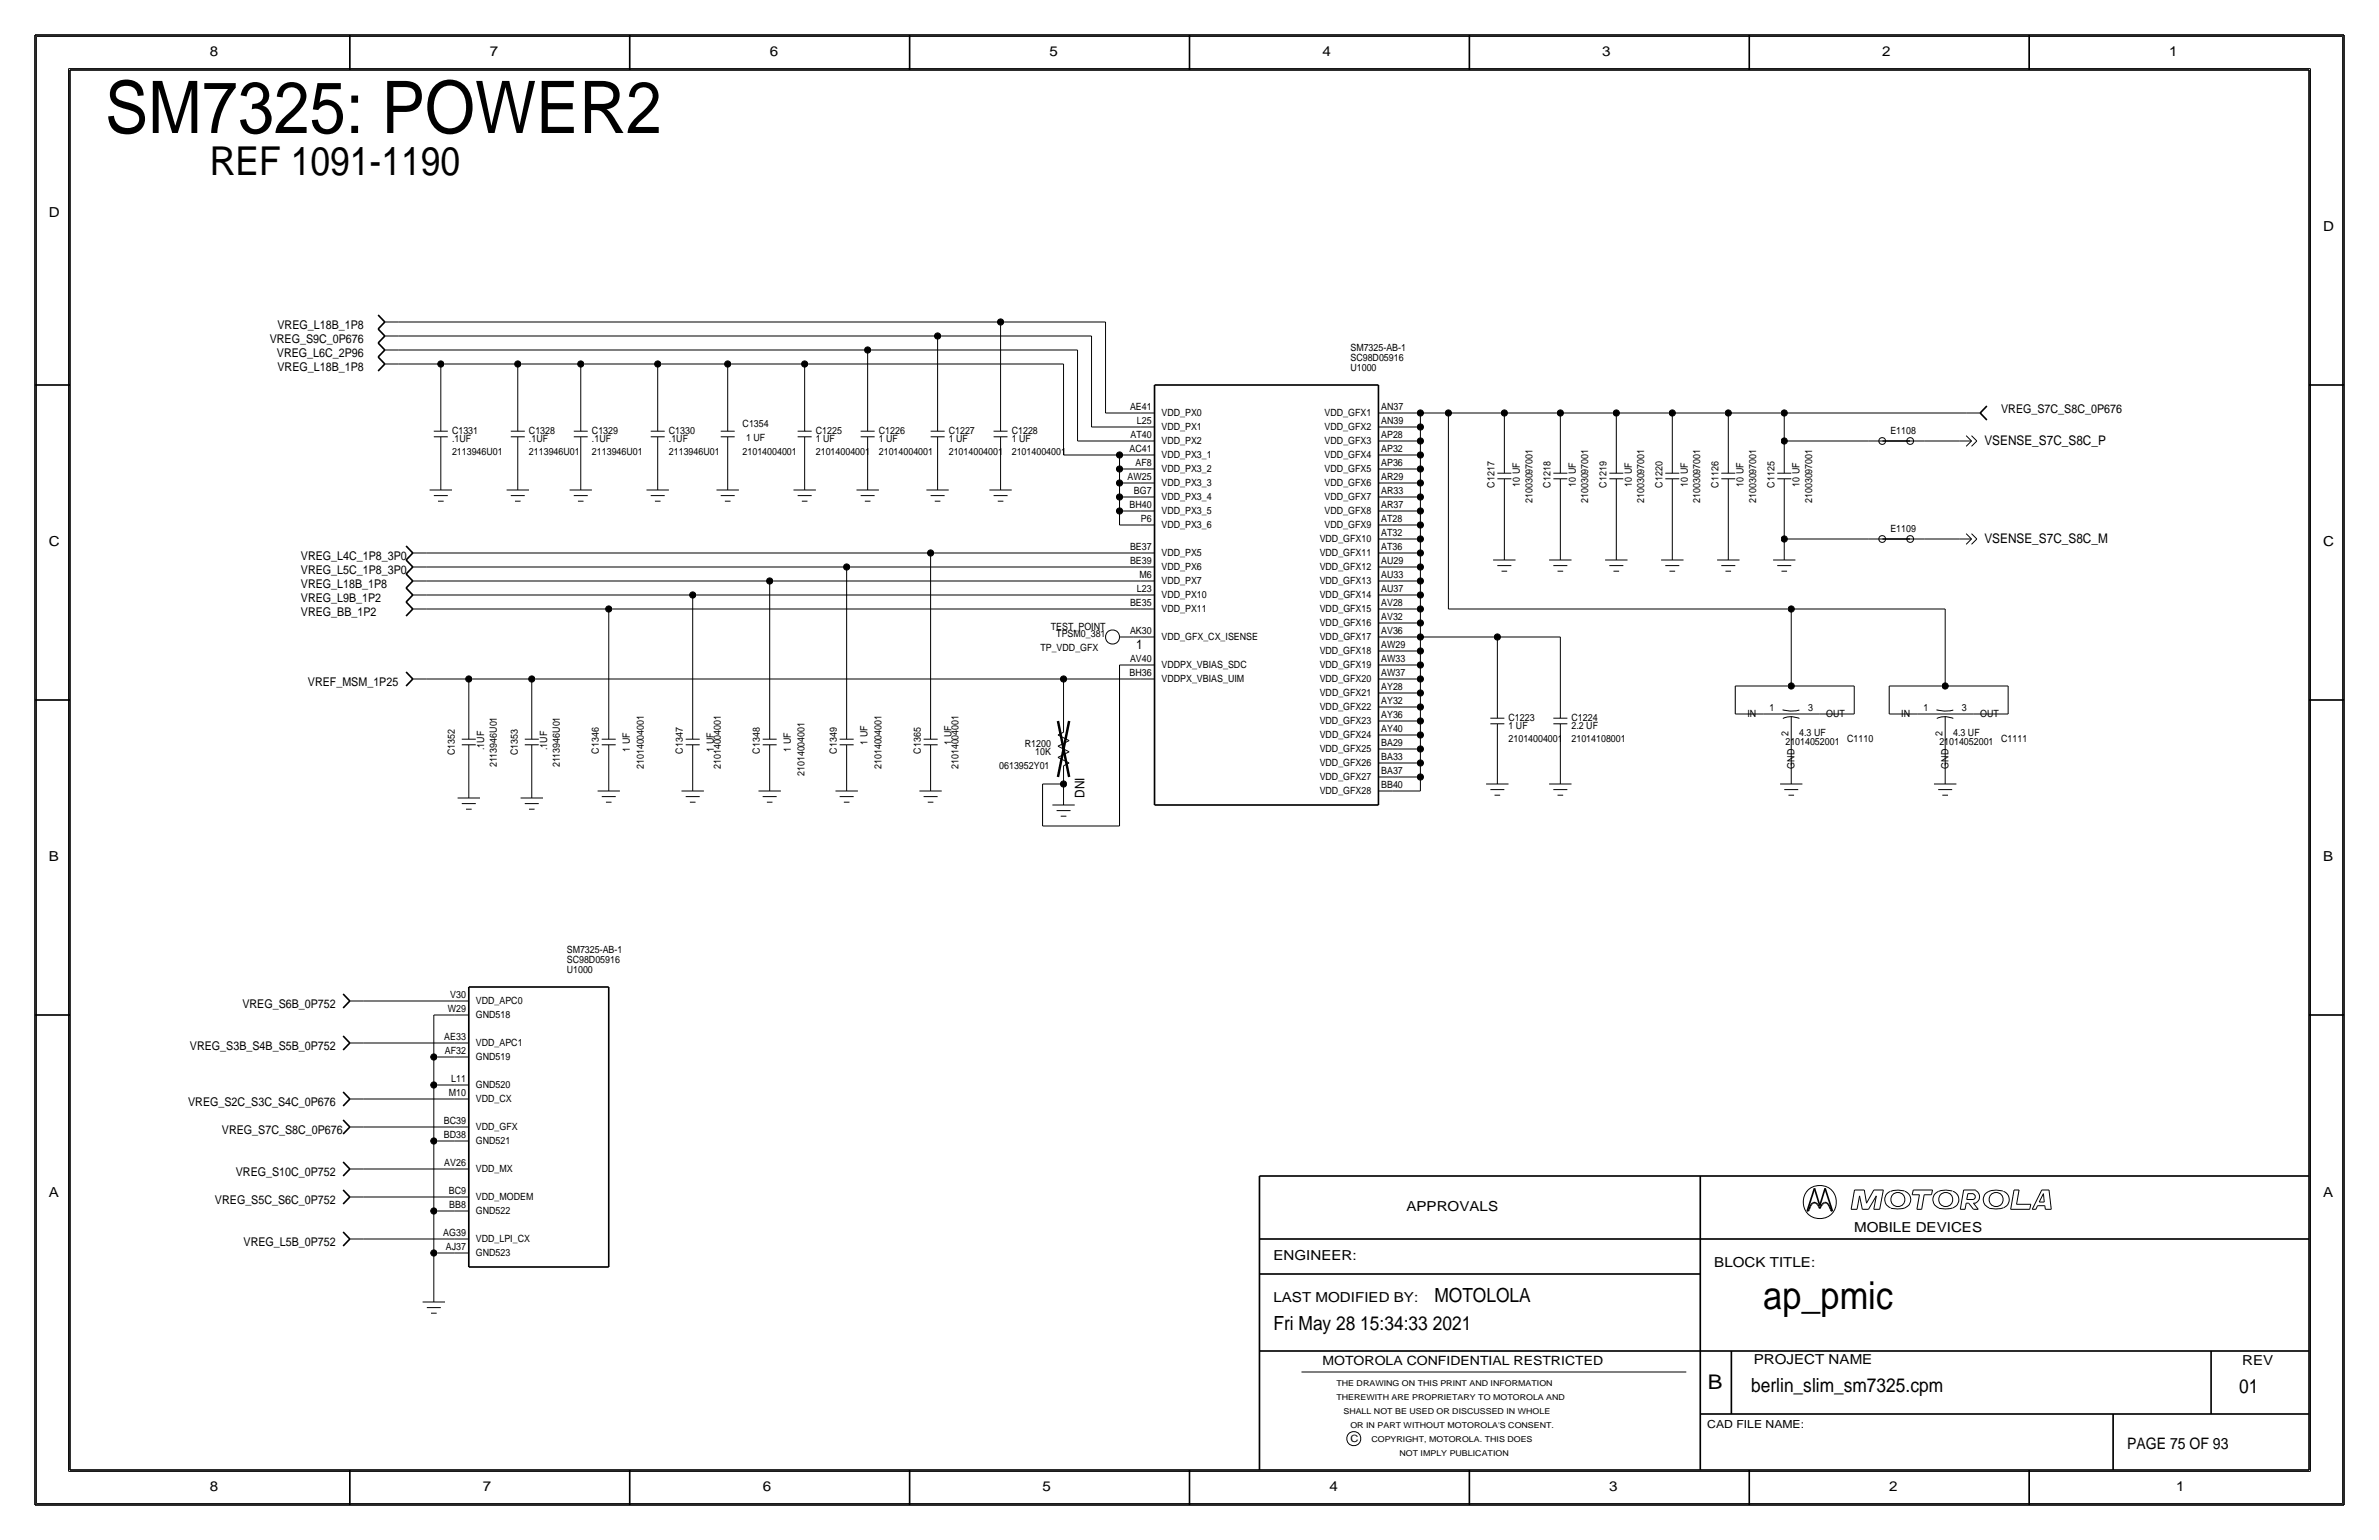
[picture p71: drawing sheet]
<svg xmlns="http://www.w3.org/2000/svg" width="432mm" height="279mm" viewBox="0 0 432 279" stroke-linecap="round" stroke-linejoin="round" font-family="sans-serif">
<defs><g id="words">
<text font-size="13.2" x="19" y="24.1">SM7325: POWER2</text>
<text font-size="7.2" x="38.1" y="31.8">REF 1091-1190</text>
<text font-size="7" x="320" y="237.5">ap_pmic</text>
<text font-size="3.7" x="310" y="252.1">B</text>
<g font-size="3.5">
<text x="260.3" y="236.2">MOTOLOLA</text>
<text x="231.1" y="241.3">Fri May 28 15:34:33 2021</text>
<text x="317.9" y="252.6">berlin_slim_sm7325.cpm</text>
<text x="406.4" y="252.7">01</text>
</g>
<text font-size="2.9" x="386.1" y="262.9">PAGE 75 OF 93</text>
<g font-size="2.5">
<text x="38.1" y="10.2">8</text>
<text x="88.9" y="10.2">7</text>
<text x="139.7" y="10.2">6</text>
<text x="190.5" y="10.2">5</text>
<text x="240" y="10.2">4</text>
<text x="290.8" y="10.2">3</text>
<text x="341.6" y="10.2">2</text>
<text x="393.7" y="10.2">1</text>
<text x="8.9" y="39.4">D</text>
<text x="421.6" y="41.9">D</text>
<text x="8.9" y="99.1">C</text>
<text x="421.6" y="99.1">C</text>
<text x="8.9" y="156.2">B</text>
<text x="421.6" y="156.2">B</text>
<text x="8.9" y="217.2">A</text>
<text x="255.3" y="219.7">APPROVALS</text>
<text x="421.6" y="217.2">A</text>
<text x="336.5" y="223.5">MOBILE DEVICES</text>
<text x="231.1" y="228.6">ENGINEER:</text>
<text x="311.1" y="229.9">BLOCK TITLE:</text>
<text x="231.1" y="236.2">LAST MODIFIED BY:</text>
<text x="318.3" y="247.5">PROJECT NAME</text>
<text x="407" y="247.6">REV</text>
<text x="38.1" y="270.5">8</text>
<text x="87.6" y="270.5">7</text>
<text x="138.4" y="270.5">6</text>
<text x="189.2" y="270.5">5</text>
<text x="241.3" y="270.5">4</text>
<text x="292.1" y="270.5">3</text>
<text x="342.9" y="270.5">2</text>
<text x="395" y="270.5">1</text>
</g>
<g font-size="2.4">
<text x="360.2" y="80.8">VSENSE_S7C_S8C_P</text>
<text x="360.2" y="98.6">VSENSE_S7C_S8C_M</text>
<text x="206.2" y="117.7">1</text>
<text x="196.8" y="144.8" transform="rotate(-90 196.8 144.8)">DNI</text>
</g>
<text font-size="2.3" x="240" y="247.6">MOTOROLA CONFIDENTIAL RESTRICTED</text>
<g font-size="2.2">
<text x="50.4" y="59.7">VREG_L18B_1P8</text>
<text x="49" y="62.2">VREG_S9C_0P676</text>
<text x="50.3" y="64.8">VREG_L6C_2P96</text>
<text x="50.4" y="67.3">VREG_L18B_1P8</text>
<text x="363.2" y="74.9">VREG_S7C_S8C_0P676</text>
<text x="54.6" y="101.6">VREG_L4C_1P8_3P0</text>
<text x="54.6" y="104.1">VREG_L5C_1P8_3P0</text>
<text x="54.6" y="106.7">VREG_L18B_1P8</text>
<text x="54.6" y="109.2">VREG_L9B_1P2</text>
<text x="54.6" y="111.8">VREG_BB_1P2</text>
<text x="55.9" y="124.5">VREF_MSM_1P25</text>
<text x="44" y="182.9">VREG_S6B_0P752</text>
<text x="34.5" y="190.5">VREG_S3B_S4B_S5B_0P752</text>
<text x="34.2" y="200.7">VREG_S2C_S3C_S4C_0P676</text>
<text x="40.3" y="205.7">VREG_S7C_S8C_0P676</text>
<text x="42.8" y="213.4">VREG_S10C_0P752</text>
<text x="39" y="218.4">VREG_S5C_S6C_0P752</text>
<text x="44.2" y="226.1">VREG_L5B_0P752</text>
</g>
<text font-size="2" x="309.9" y="259.1">CAD FILE NAME:</text>
<g font-size="1.8">
<text x="245.1" y="63.7">SM7325-AB-1</text>
<text x="245.1" y="65.5">SC98D05916</text>
<text x="245.1" y="67.3">U1000</text>
<text x="134.8" y="77.5">C1354</text>
<text x="205.1" y="74.4">AE41</text>
<text x="206.4" y="77">L25</text>
<text x="210.8" y="75.5">VDD_PX0</text>
<text x="240.4" y="75.5">VDD_GFX1</text>
<text x="250.7" y="74.4">AN37</text>
<text x="250.7" y="77">AN39</text>
<text x="82" y="78.7">C1331</text>
<text x="82" y="82.5">2113946U01</text>
<text x="82" y="80.3">.1UF</text>
<text x="96" y="78.7">C1328</text>
<text x="96" y="80.3">.1UF</text>
<text x="96" y="82.5">2113946U01</text>
<text x="107.4" y="82.5">2113946U01</text>
<text x="107.4" y="80.3">.1UF</text>
<text x="107.4" y="78.7">C1329</text>
<text x="121.4" y="82.5">2113946U01</text>
<text x="121.4" y="80.3">.1UF</text>
<text x="121.4" y="78.7">C1330</text>
<text x="134.8" y="82.5">21014004001</text>
<text x="135.4" y="80">1 UF</text>
<text x="148.1" y="78.7">C1225</text>
<text x="148.1" y="82.5">21014004001</text>
<text x="148.1" y="80.3">1 UF</text>
<text x="159.5" y="80.3">1 UF</text>
<text x="159.5" y="78.7">C1226</text>
<text x="159.5" y="82.5">21014004001</text>
<text x="172.2" y="80.3">1 UF</text>
<text x="172.2" y="82.6">21014004001</text>
<text x="172.2" y="78.7">C1227</text>
<text x="183.6" y="80.3">1 UF</text>
<text x="183.6" y="78.7">C1228</text>
<text x="183.6" y="82.5">21014004001</text>
<text x="205" y="82">AC41</text>
<text x="205.2" y="79.5">AT40</text>
<text x="210.8" y="78.1">VDD_PX1</text>
<text x="210.8" y="83.2">VDD_PX3_1</text>
<text x="210.8" y="80.6">VDD_PX2</text>
<text x="240.4" y="78.1">VDD_GFX2</text>
<text x="240.4" y="83.2">VDD_GFX4</text>
<text x="240.4" y="80.6">VDD_GFX3</text>
<text x="250.7" y="79.5">AP28</text>
<text x="250.7" y="82">AP32</text>
<text x="343.1" y="78.7">E1108</text>
<text x="204.7" y="87.1">AW25</text>
<text x="205.8" y="89.7">BG7</text>
<text x="206.1" y="84.6">AF8</text>
<text x="210.8" y="88.2">VDD_PX3_3</text>
<text x="210.8" y="85.7">VDD_PX3_2</text>
<text x="240.4" y="85.7">VDD_GFX5</text>
<text x="240.4" y="88.2">VDD_GFX6</text>
<text x="250.7" y="84.6">AP36</text>
<text x="250.7" y="87.1">AR29</text>
<text x="250.7" y="89.7">AR33</text>
<text x="271.3" y="88.5" transform="rotate(-90 271.3 88.5)">C1217</text>
<text x="275.8" y="88.3" transform="rotate(-90 275.8 88.3)">10 UF</text>
<text x="281.4" y="88.5" transform="rotate(-90 281.4 88.5)">C1218</text>
<text x="286" y="88.3" transform="rotate(-90 286 88.3)">10 UF</text>
<text x="291.6" y="88.5" transform="rotate(-90 291.6 88.5)">C1219</text>
<text x="296.2" y="88.3" transform="rotate(-90 296.2 88.3)">10 UF</text>
<text x="301.8" y="88.5" transform="rotate(-90 301.8 88.5)">C1220</text>
<text x="306.3" y="88.3" transform="rotate(-90 306.3 88.3)">10 UF</text>
<text x="311.9" y="88.5" transform="rotate(-90 311.9 88.5)">C1126</text>
<text x="316.5" y="88.3" transform="rotate(-90 316.5 88.3)">10 UF</text>
<text x="322.1" y="88.5" transform="rotate(-90 322.1 88.5)">C1125</text>
<text x="326.6" y="88.3" transform="rotate(-90 326.6 88.3)">10 UF</text>
<text x="205" y="92.2">BH40</text>
<text x="207.1" y="94.7">P6</text>
<text x="210.8" y="95.9">VDD_PX3_6</text>
<text x="210.8" y="93.3">VDD_PX3_5</text>
<text x="210.8" y="90.8">VDD_PX3_4</text>
<text x="240.4" y="95.9">VDD_GFX9</text>
<text x="240.4" y="93.3">VDD_GFX8</text>
<text x="240.4" y="90.8">VDD_GFX7</text>
<text x="250.7" y="94.7">AT28</text>
<text x="250.7" y="92.2">AR37</text>
<text x="278.1" y="91.3" transform="rotate(-90 278.1 91.3)">21003097001</text>
<text x="288.3" y="91.3" transform="rotate(-90 288.3 91.3)">21003097001</text>
<text x="298.4" y="91.3" transform="rotate(-90 298.4 91.3)">21003097001</text>
<text x="308.6" y="91.3" transform="rotate(-90 308.6 91.3)">21003097001</text>
<text x="318.8" y="91.3" transform="rotate(-90 318.8 91.3)">21003097001</text>
<text x="328.9" y="91.3" transform="rotate(-90 328.9 91.3)">21003097001</text>
<text x="205.1" y="99.8">BE37</text>
<text x="210.8" y="100.9">VDD_PX5</text>
<text x="239.5" y="98.4">VDD_GFX10</text>
<text x="239.5" y="100.9">VDD_GFX11</text>
<text x="250.7" y="97.3">AT32</text>
<text x="250.7" y="99.8">AT36</text>
<text x="343.1" y="96.5">E1109</text>
<text x="205.1" y="102.4">BE39</text>
<text x="206.4" y="107.4">L23</text>
<text x="206.8" y="104.9">M6</text>
<text x="210.8" y="103.5">VDD_PX6</text>
<text x="210.8" y="106">VDD_PX7</text>
<text x="239.5" y="106">VDD_GFX13</text>
<text x="239.5" y="103.5">VDD_GFX12</text>
<text x="250.7" y="102.4">AU29</text>
<text x="250.7" y="104.9">AU33</text>
<text x="250.7" y="107.4">AU37</text>
<text x="205.1" y="110">BE35</text>
<text x="210.8" y="111.1">VDD_PX11</text>
<text x="210.8" y="108.6">VDD_PX10</text>
<text x="239.5" y="108.6">VDD_GFX14</text>
<text x="239.5" y="111.1">VDD_GFX15</text>
<text x="239.5" y="113.7">VDD_GFX16</text>
<text x="250.7" y="110">AV28</text>
<text x="250.7" y="112.5">AV32</text>
<text x="188.8" y="118.1">TP_VDD_GFX</text>
<text x="190.7" y="114.3">TEST_POINT</text>
<text x="191.7" y="115.6">TPSM0_381</text>
<text x="205.1" y="115.1">AK30</text>
<text x="210.8" y="116.2">VDD_GFX_CX_ISENSE</text>
<text x="239.5" y="118.7">VDD_GFX18</text>
<text x="239.5" y="116.2">VDD_GFX17</text>
<text x="250.7" y="115.1">AV36</text>
<text x="250.7" y="117.6">AW29</text>
<text x="205" y="122.7">BH36</text>
<text x="205.1" y="120.1">AV40</text>
<text x="210.8" y="121.3">VDDPX_VBIAS_SDC</text>
<text x="210.8" y="123.8">VDDPX_VBIAS_UIM</text>
<text x="239.5" y="123.8">VDD_GFX20</text>
<text x="239.5" y="121.3">VDD_GFX19</text>
<text x="250.7" y="120.1">AW33</text>
<text x="250.7" y="122.7">AW37</text>
<text x="250.7" y="125.2">AY28</text>
<text x="239.5" y="131.4">VDD_GFX23</text>
<text x="239.5" y="128.9">VDD_GFX22</text>
<text x="239.5" y="126.3">VDD_GFX21</text>
<text x="250.7" y="127.8">AY32</text>
<text x="250.7" y="130.3">AY36</text>
<text x="273.8" y="130.8">C1223</text>
<text x="285.2" y="130.8">C1224</text>
<text x="317.2" y="130.2">IN</text>
<text x="321.2" y="129">1</text>
<text x="328.2" y="129">3</text>
<text x="331.5" y="130.1">OUT</text>
<text x="345.1" y="130.1">IN</text>
<text x="349.1" y="129">1</text>
<text x="356.1" y="129">3</text>
<text x="359.4" y="130.1">OUT</text>
<text x="82.5" y="137" transform="rotate(-90 82.5 137)">C1352</text>
<text x="87.9" y="136.1" transform="rotate(-90 87.9 136.1)">.1UF</text>
<text x="94" y="137" transform="rotate(-90 94 137)">C1353</text>
<text x="99.3" y="136.1" transform="rotate(-90 99.3 136.1)">.1UF</text>
<text x="108.7" y="136.7" transform="rotate(-90 108.7 136.7)">C1346</text>
<text x="114.3" y="136.4" transform="rotate(-90 114.3 136.4)">1 UF</text>
<text x="124" y="136.7" transform="rotate(-90 124 136.7)">C1347</text>
<text x="129.5" y="136.4" transform="rotate(-90 129.5 136.4)">1 UF</text>
<text x="137.9" y="136.7" transform="rotate(-90 137.9 136.7)">C1348</text>
<text x="143.5" y="136.4" transform="rotate(-90 143.5 136.4)">1 UF</text>
<text x="151.9" y="136.7" transform="rotate(-90 151.9 136.7)">C1349</text>
<text x="157.5" y="135.1" transform="rotate(-90 157.5 135.1)">1 UF</text>
<text x="167.1" y="136.7" transform="rotate(-90 167.1 136.7)">C1365</text>
<text x="172.7" y="135.1" transform="rotate(-90 172.7 135.1)">1 UF</text>
<text x="186" y="135.5">R1200</text>
<text x="187.9" y="137">10K</text>
<text x="239.5" y="136.5">VDD_GFX25</text>
<text x="239.5" y="134">VDD_GFX24</text>
<text x="250.7" y="132.8">AY40</text>
<text x="250.7" y="135.4">BA29</text>
<text x="250.7" y="137.9">BA33</text>
<text x="273.8" y="134.6">21014004001</text>
<text x="273.8" y="132.3">1 UF</text>
<text x="285.2" y="134.6">21014108001</text>
<text x="285.2" y="132.3">2.2 UF</text>
<text x="324.1" y="135.2">21014052001</text>
<text x="324.6" y="133.5" transform="rotate(-90 324.6 133.5)">2</text>
<text x="326.6" y="133.6">4.3 UF</text>
<text x="335.3" y="134.6">C1110</text>
<text x="352" y="135.2">21014052001</text>
<text x="352.6" y="133.5" transform="rotate(-90 352.6 133.5)">2</text>
<text x="354.5" y="133.6">4.3 UF</text>
<text x="363.2" y="134.6">C1111</text>
<text x="90.2" y="139.2" transform="rotate(-90 90.2 139.2)">2113946U01</text>
<text x="101.6" y="139.2" transform="rotate(-90 101.6 139.2)">2113946U01</text>
<text x="116.8" y="139.5" transform="rotate(-90 116.8 139.5)">21014004001</text>
<text x="130.8" y="139.5" transform="rotate(-90 130.8 139.5)">21014004001</text>
<text x="146.1" y="140.8" transform="rotate(-90 146.1 140.8)">21014004001</text>
<text x="160" y="139.5" transform="rotate(-90 160 139.5)">21014004001</text>
<text x="174" y="139.5" transform="rotate(-90 174 139.5)">21014004001</text>
<text x="181.4" y="139.5">0613952Y01</text>
<text x="239.5" y="141.6">VDD_GFX27</text>
<text x="239.5" y="139">VDD_GFX26</text>
<text x="250.7" y="140.5">BA37</text>
<text x="250.7" y="143">BB40</text>
<text x="325.7" y="139.5" transform="rotate(-90 325.7 139.5)">GND</text>
<text x="353.7" y="139.5" transform="rotate(-90 353.7 139.5)">GND</text>
<text x="239.5" y="144.1">VDD_GFX28</text>
<text x="102.9" y="172.9">SM7325-AB-1</text>
<text x="102.9" y="174.7">SC98D05916</text>
<text x="102.9" y="176.5">U1000</text>
<text x="81.3" y="183.6">W29</text>
<text x="81.7" y="181.1">V30</text>
<text x="86.4" y="182.2">VDD_APC0</text>
<text x="86.4" y="184.8">GND518</text>
<text x="80.6" y="188.7">AE33</text>
<text x="80.7" y="191.3">AF32</text>
<text x="86.4" y="189.8">VDD_APC1</text>
<text x="81.9" y="196.3">L11</text>
<text x="86.4" y="192.4">GND519</text>
<text x="86.4" y="197.5">GND520</text>
<text x="80.6" y="204">BC39</text>
<text x="81.5" y="198.9">M10</text>
<text x="86.4" y="200">VDD_CX</text>
<text x="80.6" y="206.5">BD38</text>
<text x="86.4" y="207.6">GND521</text>
<text x="86.4" y="205.1">VDD_GFX</text>
<text x="80.6" y="211.6">AV26</text>
<text x="86.4" y="212.7">VDD_MX</text>
<text x="81.5" y="216.7">BC9</text>
<text x="81.5" y="219.2">BB8</text>
<text x="86.4" y="217.8">VDD_MODEM</text>
<text x="86.4" y="220.3">GND522</text>
<text x="80.5" y="224.3">AG39</text>
<text x="80.9" y="226.8">AJ37</text>
<text x="86.4" y="225.4">VDD_LPI_CX</text>
<text x="86.4" y="227.9">GND523</text>
<text x="245.1" y="261.6">C</text>
</g>
<g font-size="1.5">
<text x="242.6" y="251.5">THE DRAWING ON THIS PRINT AND INFORMATION</text>
<text x="242.6" y="254">THEREWITH ARE PROPRIETARY TO MOTOROLA AND</text>
<text x="243.8" y="256.5">SHALL NOT BE USED OR DISCUSSED IN WHOLE</text>
<text x="245.1" y="259.1">OR IN PART WITHOUT MOTOROLA'S CONSENT.</text>
<text x="248.9" y="261.6">COPYRIGHT, MOTOROLA. THIS DOES</text>
<text x="254" y="264.2">NOT IMPLY PUBLICATION</text>
</g>
</g></defs>
<g fill="none" stroke="#000" stroke-width=".18">
<path d="M6.6 6.6h418.6zM6.6 6.6v266.2zM12.4 12.4v254.6zM12.4 12.4h407zM419.4 12.4v254.6zM425.2 6.6v266.2zM69.8 58.4h2.6zM72.4 58.4h109.2zM181.6 58.4v15.3zM181.6 58.4h19.1zM200.7 58.4v16.5zM69.8 66h2.6z"/>
<path d="M69.8 63.5h2.6zM69.8 61h2.6zM72.4 61h97.8zM72.4 66h7.6zM72.4 63.5h85.1zM78.7 78.2h2.6zM78.7 79.2h2.6zM80 66h14zM80 66v7.7zM80 79.2v4.6zM80 73.7v4.5zM92.7 79.2h2.5z"/>
<path d="M92.7 78.2h2.5zM94 66h11.4zM94 66v7.7zM94 79.2v4.6zM94 73.7v4.5zM104.1 78.2h2.6zM104.1 79.2h2.6zM105.4 66h14zM105.4 66v7.7zM105.4 79.2v4.6zM105.4 73.7v4.5zM118.1 79.2h2.5z"/>
<path d="M118.1 78.2h2.5zM119.4 66h12.7zM119.4 66v7.7zM119.4 79.2v4.6zM119.4 73.7v4.5zM130.8 79.2h2.5zM130.8 78.2h2.5zM132.1 66h13.9zM132.1 66v7.7zM132.1 79.2v4.6zM132.1 73.7v4.5zM144.8 79.2h2.5z"/>
<path d="M144.8 78.2h2.5zM146 66h47zM146 66v7.7zM146 79.2v4.6zM146 73.7v4.5zM156.2 79.2h2.5zM156.2 78.2h2.5zM157.5 63.5h38.1zM157.5 63.5v10.2zM157.5 79.2v4.6zM157.5 73.7v4.5zM168.9 79.2h2.5z"/>
<path d="M168.9 78.2h2.5zM170.2 61h27.9zM170.2 61v12.7zM170.2 79.2v4.6zM170.2 73.7v4.5zM180.3 79.2h2.6zM180.3 78.2h2.6zM181.6 79.2v4.6zM181.6 73.7v4.5zM193 66v16.6zM195.6 63.5v16.5zM198.1 61v16.5z"/>
<path d="M198.1 77.5h8.9zM200.7 74.9h6.3zM207 77.5h2.5zM207 74.9h2.5zM250.2 77.5h2.5zM250.2 74.9h2.5zM252.7 77.5h5.1zM252.7 74.9h5.1zM257.8 77.5v2.5zM257.8 74.9v2.6zM257.8 74.9h5.1zM262.9 74.9h10.1z"/>
<path d="M262.9 74.9v35.6zM273 74.9h10.2zM273 74.9v6.4zM283.2 74.9h10.2zM283.2 74.9v6.4zM293.4 74.9h10.1zM293.4 74.9v6.4zM303.5 74.9h10.2zM303.5 74.9v6.4zM313.7 74.9h10.1zM313.7 74.9v6.4zM323.8 74.9h33.1z"/>
<path d="M323.8 74.9v5.1zM356.9 74.9h2.5zM356.9 79l.9 1zM357.8 79l1 1zM78 88.9h4zM78.7 89.9h2.6zM79.5 90.9h1zM80 83.8v2.6zM80 86.4v2.5zM91.9 88.9h4.1zM92.7 89.9h2.5zM93.5 90.9h1z"/>
<path d="M94 83.8v2.6zM94 86.4v2.5zM103.4 88.9h4zM104.1 89.9h2.6zM104.9 90.9h1zM105.4 83.8v2.6zM105.4 86.4v2.5zM117.3 88.9h4.1zM118.1 89.9h2.5zM118.9 90.9h1zM119.4 83.8v2.6zM119.4 86.4v2.5z"/>
<path d="M130 88.9h4.1zM130.8 89.9h2.5zM131.6 90.9h1zM132.1 83.8v2.6zM132.1 86.4v2.5zM144 88.9h4.1zM144.8 89.9h2.5zM145.5 90.9h1.1zM146 83.8v2.6zM146 86.4v2.5zM155.4 88.9h4.1zM156.2 89.9h2.5z"/>
<path d="M157 90.9h1zM157.5 83.8v2.6zM157.5 86.4v2.5zM168.1 88.9h4.1zM168.9 89.9h2.5zM169.7 90.9h1zM170.2 83.8v2.6zM170.2 86.4v2.5zM179.6 88.9h4zM180.3 89.9h2.6zM181.1 90.9h1zM181.6 83.8v2.6z"/>
<path d="M181.6 86.4v2.5zM193 82.5h10.2zM195.6 80h11.4zM203.2 82.5h3.8zM203.2 85.1h3.8zM203.2 87.6h3.8zM203.2 90.2h3.8zM203.2 92.7h3.8zM203.2 95.2h3.8zM203.2 82.6v2.5zM203.2 85.1v2.5zM203.2 87.6v2.6z"/>
<path d="M203.2 90.2v2.5zM203.2 92.7v2.5zM207 95.2h2.5zM207 92.7h2.5zM207 90.2h2.5zM207 87.6h2.5zM207 85.1h2.5zM207 82.5h2.5zM207 80h2.5zM250.2 97.8h2.5zM250.2 95.2h2.5zM250.2 92.7h2.5z"/>
<path d="M250.2 90.2h2.5zM250.2 87.6h2.5zM250.2 85.1h2.5zM250.2 82.5h2.5zM250.2 80h2.5zM252.7 97.8h5.1zM252.7 95.2h5.1zM252.7 92.7h5.1zM252.7 90.2h5.1zM252.7 87.6h5.1zM252.7 85.1h5.1zM252.7 82.5h5.1z"/>
<path d="M252.7 80h5.1zM257.8 97.8v2.5zM257.8 95.3v2.5zM257.8 92.7v2.5zM257.8 90.2v2.5zM257.8 87.6v2.6zM257.8 85.1v2.5zM257.8 82.5v2.6zM257.8 80v2.5zM271.8 85.9h2.5zM271.8 86.9h2.5zM273 91.4v7.7z"/>
<path d="M273 99.1v2.5zM273 86.9v4.5zM273 81.3v4.6zM281.9 86.9h2.6zM281.9 85.9h2.6zM283.2 91.4v7.7zM283.2 86.9v4.5zM283.2 81.3v4.6zM283.2 99.1v2.5zM292.1 86.9h2.5zM292.1 85.9h2.5zM293.4 91.4v7.7z"/>
<path d="M293.4 99.1v2.5zM293.4 86.9v4.5zM293.4 81.3v4.6zM302.3 86.9h2.5zM302.3 85.9h2.5zM303.5 91.4v7.7zM303.5 99.1v2.5zM303.5 86.9v4.5zM303.5 81.3v4.6zM312.4 86.9h2.6zM312.4 85.9h2.6zM313.7 91.4v7.7z"/>
<path d="M313.7 99.1v2.5zM313.7 86.9v4.5zM313.7 81.3v4.6zM322.6 85.9h2.5zM322.6 86.9h2.5zM323.8 80v1.3zM323.8 91.4v6.4zM323.8 97.8v1.3zM323.8 99.1v2.5zM323.8 86.9v4.5zM323.8 81.3v4.6zM323.9 80h15.2z"/>
<path d="M323.9 97.8h15.2zM339.1 97.8h2.5zM339.1 80h2.5zM346.7 97.8h2.5zM346.7 80h2.5zM349.2 80h6.4zM349.2 97.8h6.4zM355.6 97.8h2.2zM355.6 80h2.2zM356.9 98.8l.9-1zM356.9 81l.9-1zM356.9 96.8l.9 1z"/>
<path d="M357.8 98.8l1-1zM357.8 81l1-1zM357.8 96.8l1 1zM74.9 105.4h2.6zM74.9 102.9h2.6zM74.9 100.3h2.6zM74.9 110.5h2.6zM74.9 107.9h2.6zM77.5 107.9h48.2zM77.5 100.3h91.4zM77.5 110.5h33zM77.5 102.9h76.2z"/>
<path d="M77.5 105.4h62.2zM110.5 110.5h96.5zM110.5 110.5v19zM125.7 107.9h81.3zM125.7 108v21.5zM139.7 105.4h67.3zM139.7 105.4v24.1zM153.7 102.9h53.3zM153.7 102.9v26.6zM168.9 100.3h38.1zM168.9 100.3v29.2zM203.2 115.6h2.5z"/>
<path d="M205.7 115.6h1.3zM207 115.6h2.5zM207 110.5h2.5zM207 107.9h2.5zM207 105.4h2.5zM207 102.9h2.5zM207 100.3h2.5zM250.2 118.1h2.5zM250.2 115.6h2.5zM250.2 113h2.5zM250.2 110.5h2.5zM250.2 107.9h2.5z"/>
<path d="M250.2 105.4h2.5zM250.2 102.9h2.5zM250.2 100.3h2.5zM252.7 118.1h5.1zM252.7 115.6h5.1zM252.7 113h5.1zM252.7 110.5h5.1zM252.7 107.9h5.1zM252.7 105.4h5.1zM252.7 102.9h5.1zM252.7 100.3h5.1zM257.8 118.1v2.6z"/>
<path d="M257.8 115.6v2.5zM257.8 113v2.6zM257.8 110.5v2.5zM257.8 108v2.5zM257.8 105.4v2.5zM257.8 102.9v2.5zM257.8 100.3v2.6zM257.8 115.6h14zM262.9 110.5h62.2zM271 101.6h4.1zM271.8 102.6h2.5zM271.8 115.6h11.4z"/>
<path d="M271.8 115.6v10.1zM272.5 103.6h1.1zM281.2 101.6h4zM281.9 102.6h2.6zM282.7 103.6h1zM283.2 115.6v10.1zM291.3 101.6h4.1zM292.1 102.6h2.5zM292.9 103.6h1zM301.5 101.6h4.1zM302.3 102.6h2.5zM303 103.6h1z"/>
<path d="M311.7 101.6h4zM312.4 102.6h2.6zM313.2 103.6h1zM321.8 101.6h4.1zM322.6 102.6h2.5zM323.3 103.6h1.1zM325.1 110.5v14zM325.1 110.5h28zM353.1 110.5v14zM74.9 123.2h2.6zM77.5 123.2h7.6zM83.8 134.1h2.6z"/>
<path d="M83.8 135.1h2.6zM85.1 139.7v2.5zM85.1 123.2v6.3zM85.1 135.1v4.6zM85.1 129.5v4.6zM85.1 123.2h11.4zM95.2 135.1h2.6zM95.3 134.1h2.5zM96.5 139.7v2.5zM96.5 123.2h96.5zM96.5 123.2v6.3zM96.5 135.1v4.6z"/>
<path d="M96.5 129.5v4.6zM109.2 134.1h2.6zM109.2 135.1h2.6zM110.5 139.7v1.3zM110.5 135.1v4.6zM110.5 129.5v4.6zM124.5 135.1h2.5zM124.5 134.1h2.5zM125.7 139.7v1.3zM125.7 135.1v4.6zM125.7 129.5v4.6zM138.4 135.1h2.6z"/>
<path d="M138.4 134.1h2.6zM139.7 139.7v1.3zM139.7 135.1v4.6zM139.7 129.5v4.6zM152.4 135.1h2.5zM152.4 134.1h2.5zM153.7 139.7v1.3zM153.7 135.1v4.6zM153.7 129.5v4.6zM167.6 134.1h2.6zM167.6 135.1h2.6zM168.9 139.7v1.3z"/>
<path d="M168.9 135.1v4.6zM168.9 129.5v4.6zM192 135.4l2.1-1zM192 137.4l2.1 1zM192 133.3l1-.5zM192 135.4l2.1 1zM192 137.4l2.1-1zM192 133.4l2.1 1zM193 123.2h14zM193 123.2v7.6zM193 130.8v2zM193 138.9v2.1z"/>
<path d="M193 138.9l1.1-.5zM203.2 120.7h3.8zM203.2 120.7v29.2zM207 123.2h2.5zM207 120.7h2.5zM250.2 138.4h2.5zM250.2 135.9h2.5zM250.2 133.3h2.5zM250.2 130.8h2.5zM250.2 128.3h2.5zM250.2 125.7h2.5zM250.2 123.2h2.5z"/>
<path d="M250.2 120.7h2.5zM252.7 133.3h5.1zM252.7 135.9h5.1zM252.7 130.8h5.1zM252.7 128.3h5.1zM252.7 138.4h5.1zM252.7 125.7h5.1zM252.7 123.2h5.1zM252.7 120.7h5.1zM257.8 130.8v2.5zM257.8 133.4v2.5zM257.8 135.9v2.5z"/>
<path d="M257.8 128.3v2.5zM257.8 125.7v2.6zM257.8 138.4v2.6zM257.8 123.2v2.5zM257.8 120.7v2.5zM270.5 131.3h2.5zM270.5 130.3h2.5zM271.8 135.9v3.8zM271.8 139.7v2.5zM271.8 131.3v4.6zM271.8 125.7v4.6zM281.9 131.3h2.6z"/>
<path d="M281.9 130.3h2.6zM283.2 135.9v3.8zM283.2 139.7v2.5zM283.2 131.3v4.6zM283.2 125.7v4.6zM315 124.5h10.1zM315 124.5v5zM315 129.5h5zM320 129.5h10.2zM323.5 128.8l.5 .1a5.7 5.7 0 0 0 2.6-.1M323.6 130.4a3.6 3.6 0 0 1 3 0M325.1 134.6v5.1z"/>
<path d="M325.1 130v4.6zM325.1 139.7v2.5zM325.1 124.5h11.4zM330.2 129.5h6.4zM336.5 124.5v5zM342.9 124.5h10.2zM342.9 124.5v5zM342.9 129.5h5.1zM348 129.5h10.1zM351.5 128.8l.4 .1a5.7 5.7 0 0 0 2.6-.1M351.5 130.4a3.6 3.6 0 0 1 3 0M353.1 124.5h11.4z"/>
<path d="M353.1 134.6v5.1zM353.1 130v4.6zM353.1 139.7v2.5zM358.1 129.5h6.4zM364.5 124.5v5zM83.1 144.8h4zM83.8 145.8h2.6zM84.6 146.8h1zM85.1 142.2v2.6zM94.5 144.8h4.1zM95.3 145.8h2.5zM96 146.8h1z"/>
<path d="M96.5 142.2v2.6zM108.5 143.5h4zM109.2 144.5h2.6zM110 145.5h1zM110.5 141v2.5zM123.7 143.5h4.1zM124.5 144.5h2.5zM125.2 145.5h1zM125.7 141v2.5zM137.7 143.5h4zM138.4 144.5h2.6zM139.2 145.5h1z"/>
<path d="M139.7 141v2.5zM151.6 143.5h4.1zM152.4 144.5h2.5zM153.2 145.5h1zM153.7 141v2.5zM166.9 143.5h4zM167.6 144.5h2.6zM168.4 145.5h1zM168.9 141v2.5zM189.2 149.9h14zM189.2 142.2v7.7zM189.2 142.2h3.8z"/>
<path d="M191 146h4.1zM191.8 147.1h2.5zM192.5 148.1h1zM193 141v1.2zM193 142.2v1.3zM193 143.5v2.5zM250.2 143.5h2.5zM250.2 141h2.5zM252.7 141h5.1zM252.7 143.5h5.1zM257.8 141v2.5zM269.7 142.2h4.1z"/>
<path d="M270.5 143.3h2.5zM271.3 144.3h1zM281.2 142.2h4zM281.9 143.3h2.6zM282.7 144.3h1zM323.1 142.2h4.1zM323.9 143.3h2.5zM324.6 144.3h1zM351 142.2h4.1zM351.8 143.3h2.5zM352.6 144.3h1zM63.5 181.6h2.5z"/>
<path d="M63.5 189.2h2.5zM63.5 199.4h2.5zM66 199.4h16.5zM66 189.2h16.5zM66 181.6h16.5zM78.7 196.9v10.1zM78.7 191.8v5zM78.7 184.1v7.7zM78.7 196.8h3.8zM78.7 191.8h3.8zM78.7 184.1h3.8zM82.5 199.4h2.6z"/>
<path d="M82.5 196.8h2.6zM82.5 191.8h2.6zM82.5 189.2h2.6zM82.5 184.1h2.6zM82.5 181.6h2.6zM63.5 204.5h2.5zM63.5 212.1h2.5zM63.5 217.2h2.5zM66 217.2h16.5zM66 212.1h16.5zM66 204.5h16.5zM78.7 207v12.7z"/>
<path d="M78.7 219.7v7.6zM78.7 219.7h3.8zM78.7 207h3.8zM82.5 219.7h2.6zM82.5 217.2h2.6zM82.5 212.1h2.6zM82.5 207h2.6zM82.5 204.5h2.6zM336 219.4h1.1zM336.6 215.9h1.8zM336.6 215.9l-.6 3.5zM337.5 217l-.4 2.4z"/>
<path d="M337.5 217l.5 2.4zM338 219.4h1.1zM338.4 215.9l.4 2.4zM340.1 219.4h1.1zM340.1 215.9h1.7zM340.1 215.9l-1.3 2.4zM340.6 217l-1.5 2.4zM340.6 217l-.5 2.4zM341.8 215.9l-.6 3.5zM343.1 216.2a1.6 1.6 0 0 0-1 1.5 1.6 1.6 0 0 0 1.1 1.5M345.7 216.1h-.2a4 4 0 0 0-2.3 .1M345.7 216.2a1.59 1.59 0 0 1 1.1 1.5 1.59 1.59 0 0 1-1.1 1.5 5.1 5.1 0 0 1-2.5 0"/>
<path d="M347.1 216.8h1.3zM347.3 215.9l-.2 .9zM347.3 215.9h3.5zM347.9 219.4h.9zM348.4 216.8l-.5 2.6zM349.2 216.8l-.4 2.6zM349.2 216.8h1.4zM350.8 215.9l-.2 .9zM354.4 216.1a3.1 3.1 0 0 0-3.3 .7 1.62 1.62 0 0 0 .8 2.4M354.4 219.2a5.1 5.1 0 0 1-2.5 0M354.5 216.2a1.59 1.59 0 0 1 1 1.5 1.59 1.59 0 0 1-1 1.5M355.8 219.4h.9z"/>
<path d="M356.4 215.9l-.6 3.5zM356.4 215.9h2.2zM356.9 218.3l-.2 1.1zM356.9 218.3h.4zM357 217.6h1.2zM357.2 216.6l-.2 1zM357.2 216.6h1zM357.3 218.3l.9 1.1zM358.1 216.7a.5 .5 0 0 1 .4 .4 .5 .5 0 0 1-.4 .5M358.2 219.4h.9zM358.2 218.3l.9 1.1zM358.2 218.3h.4z"/>
<path d="M358.5 216a1.24 1.24 0 0 1 .8 1.1 1.24 1.24 0 0 1-.8 1.2M363.5 216.1a3.1 3.1 0 0 0-3.3 .7 1.62 1.62 0 0 0 .8 2.4M363.6 219.2a5.1 5.1 0 0 1-2.6 0M363.6 216.2a1.59 1.59 0 0 1 1.1 1.5 1.59 1.59 0 0 1-1.1 1.5M364.9 219.4h3.5zM365.6 215.9l-.7 3.5zM365.6 215.9h.9zM366 218.5h2.6zM366.5 215.9l-.5 2.6zM368.6 218.5l-.2 .9zM368.9 219.4h.6zM369.8 218.7h1.3z"/>
<path d="M369.8 218.7l-.3 .7zM370.1 218.1h.9zM370.6 215.9l-1.7 3.5zM370.6 215.9h1.3zM370.9 216.6l-.8 1.5zM370.9 216.6l.1 1.5zM371.1 218.7l.1 .7zM371.2 219.4h1.1zM371.9 215.9l.4 3.5zM63.5 224.8h2.5zM66 224.8h16.5zM76.7 236.2h4.1z"/>
<path d="M77.5 237.2h2.5zM78.2 238.3h1zM78.7 227.3v6.4zM78.7 233.7v2.5zM78.7 227.3h3.8zM82.5 227.3h2.6zM82.5 224.8h2.6zM236.2 248.9h69.9zM6.6 272.8h418.6zM12.4 267h407z"/>
<circle cx="341.6" cy="97.8" r=".61"/>
<circle cx="341.6" cy="80" r=".61"/>
<circle cx="346.7" cy="97.8" r=".61"/>
<circle cx="346.7" cy="80" r=".61"/>
<circle cx="201.9" cy="115.6" r="1.28"/>
<circle cx="330.3" cy="218.1" r="3"/>
<circle cx="344.5" cy="217.6" r="1.28"/>
<circle cx="353.2" cy="217.6" r="1.28"/>
<circle cx="362.3" cy="217.6" r="1.28"/>
<circle cx="245.7" cy="261" r="1.28"/>
</g>
<g fill="#000" stroke="#000" stroke-width=".18">
<circle cx="181.6" cy="58.4" r=".56"/>
<circle cx="80" cy="66" r=".56"/>
<circle cx="94" cy="66" r=".56"/>
<circle cx="105.4" cy="66" r=".56"/>
<circle cx="119.4" cy="66" r=".56"/>
<circle cx="132.1" cy="66" r=".56"/>
<circle cx="146" cy="66" r=".56"/>
<circle cx="157.5" cy="63.5" r=".56"/>
<circle cx="170.2" cy="61" r=".56"/>
<circle cx="257.8" cy="77.5" r=".56"/>
<circle cx="257.8" cy="74.9" r=".56"/>
<circle cx="262.9" cy="74.9" r=".56"/>
<circle cx="273" cy="74.9" r=".56"/>
<circle cx="283.2" cy="74.9" r=".56"/>
<circle cx="293.4" cy="74.9" r=".56"/>
<circle cx="303.5" cy="74.9" r=".56"/>
<circle cx="313.7" cy="74.9" r=".56"/>
<circle cx="323.8" cy="74.9" r=".56"/>
<circle cx="203.2" cy="92.7" r=".56"/>
<circle cx="203.2" cy="85.1" r=".56"/>
<circle cx="203.2" cy="82.5" r=".56"/>
<circle cx="203.2" cy="90.2" r=".56"/>
<circle cx="203.2" cy="87.6" r=".56"/>
<circle cx="257.8" cy="85.1" r=".56"/>
<circle cx="257.8" cy="95.2" r=".56"/>
<circle cx="257.8" cy="87.6" r=".56"/>
<circle cx="257.8" cy="82.5" r=".56"/>
<circle cx="257.8" cy="80" r=".56"/>
<circle cx="257.8" cy="92.7" r=".56"/>
<circle cx="257.8" cy="97.8" r=".56"/>
<circle cx="257.8" cy="90.2" r=".56"/>
<circle cx="323.8" cy="80" r=".56"/>
<circle cx="323.8" cy="97.8" r=".56"/>
<circle cx="110.5" cy="110.5" r=".56"/>
<circle cx="125.7" cy="107.9" r=".56"/>
<circle cx="139.7" cy="105.4" r=".56"/>
<circle cx="153.7" cy="102.9" r=".56"/>
<circle cx="168.9" cy="100.3" r=".56"/>
<circle cx="257.8" cy="102.9" r=".56"/>
<circle cx="257.8" cy="100.3" r=".56"/>
<circle cx="257.8" cy="115.6" r=".56"/>
<circle cx="257.8" cy="110.5" r=".56"/>
<circle cx="257.8" cy="107.9" r=".56"/>
<circle cx="257.8" cy="113" r=".56"/>
<circle cx="257.8" cy="118.1" r=".56"/>
<circle cx="257.8" cy="105.4" r=".56"/>
<circle cx="271.8" cy="115.6" r=".56"/>
<circle cx="325.1" cy="110.5" r=".56"/>
<circle cx="85.1" cy="123.2" r=".56"/>
<circle cx="96.5" cy="123.2" r=".56"/>
<circle cx="193" cy="123.2" r=".56"/>
<circle cx="257.8" cy="123.2" r=".56"/>
<circle cx="257.8" cy="130.8" r=".56"/>
<circle cx="257.8" cy="120.6" r=".56"/>
<circle cx="257.8" cy="138.4" r=".56"/>
<circle cx="257.8" cy="133.3" r=".56"/>
<circle cx="257.8" cy="128.3" r=".56"/>
<circle cx="257.8" cy="125.7" r=".56"/>
<circle cx="257.8" cy="135.9" r=".56"/>
<circle cx="325.1" cy="124.5" r=".56"/>
<circle cx="353.1" cy="124.5" r=".56"/>
<circle cx="193" cy="142.2" r=".56"/>
<circle cx="257.8" cy="141" r=".56"/>
<circle cx="78.7" cy="196.8" r=".56"/>
<circle cx="78.7" cy="191.8" r=".56"/>
<circle cx="78.7" cy="219.7" r=".56"/>
<circle cx="78.7" cy="207" r=".56"/>
<circle cx="78.7" cy="227.3" r=".56"/>
</g>
<g fill="none" stroke="#000" stroke-width=".3">
<path d="M6.3 6.4v266.7zM6.4 6.4h419zM12.7 12.7h406.4zM12.7 12.7v254zM63.5 6.4v6.3zM114.3 6.4v6.3zM165.1 6.4v6.3zM215.9 6.3v6.4zM266.7 6.4v6.3zM317.5 6.4v6.3zM368.3 6.4v6.3zM419.1 12.7v254z"/>
<path d="M425.4 6.4v266.7zM68.6 57.2l1.3 1.2zM68.6 59.7l1.3 1.3zM69.8 58.4l-1.2 1.3zM6.3 69.8h6.4zM68.6 64.8l1.3 1.2zM68.6 62.2l1.3 1.3zM69.8 66l-1.2 1.3zM69.8 63.5l-1.2 1.3zM69.8 61l-1.2 1.2zM209.5 69.8h40.7zM209.5 69.8v76.2z"/>
<path d="M250.2 69.8v76.2zM359.4 74.9l1.2 1.3zM360.6 73.7l-1.2 1.2zM419.1 69.8h6.3zM73.7 99.1l1.2 1.2zM341.6 97.8h5.1zM341.6 80h5.1zM73.7 104.1l1.2 1.3zM73.7 101.6l1.2 1.3zM73.7 109.2l1.2 1.3zM73.7 106.7l1.2 1.2zM74.9 105.4l-1.2 1.3z"/>
<path d="M74.9 102.9l-1.2 1.2zM74.9 100.3l-1.2 1.3zM74.9 110.5l-1.2 1.3zM74.9 107.9l-1.2 1.3zM6.3 127h6.4zM73.7 121.9l1.2 1.3zM74.9 123.2l-1.2 1.3zM419.1 127h6.3zM209.5 146h40.7zM85.1 179.1h25.4zM85.1 179.1v50.8zM110.5 179.1v50.8z"/>
<path d="M6.3 184.1h6.4zM62.3 180.3l1.2 1.3zM62.3 188l1.2 1.2zM62.3 198.1l1.2 1.3zM63.5 181.6l-1.2 1.3zM63.5 189.2l-1.2 1.3zM63.5 199.4l-1.2 1.3zM419.1 184.1h6.3zM62.3 203.2l1.2 1.3zM62.3 210.8l1.2 1.3zM62.3 215.9l1.2 1.3zM63.5 212.1l-1.2 1.3z"/>
<path d="M63.5 217.2l-1.2 1.2zM63.5 204.5l-1.2 1.2zM228.6 213.4v53.3zM228.6 213.4h190.5zM308.6 213.4v53.3zM328 219.7h.2zM328.4 219.4l-.2 .3zM328.6 218.8l-.2 .6zM328.8 218.5l-.2 .3zM329 218.3l.2-.1zM329 218.3l-.2 .2zM329.2 218.2h.2z"/>
<path d="M329.3 215.6l-1.3 4.1zM329.3 215.6l1 3.1zM329.4 218.2l.2 .1zM329.6 218.3l.3 .2zM329.9 218.5l.2 .3zM330.1 218.8l.2 .5zM330.5 218.8l-.2 .5zM330.8 218.5l-.3 .3zM331 218.3l-.2 .2zM331 218.3l.2-.1zM331.2 218.2h.2zM331.3 215.6l1.3 4.1z"/>
<path d="M331.3 215.6l-1 3.1zM331.4 218.2l.2 .1zM331.6 218.3l.2 .2zM331.8 218.5l.2 .3zM332 218.8l.3 .6zM332.3 219.4l.1 .3zM332.4 219.7h.2zM62.3 223.5l1.2 1.3zM63.5 224.8l-1.2 1.3zM85.1 229.9h25.4zM228.6 231.1h80zM228.6 224.8h190.5z"/>
<path d="M228.6 245.1h190.5zM308.6 256.5h110.5zM314.2 245.1v11.4zM383.5 256.5v10.2zM401.3 245.1v11.4zM6.4 273h419zM12.7 266.7h406.4zM63.5 266.7v6.4zM114.3 266.7v6.4zM165.1 266.7v6.4zM215.9 266.7v6.3zM266.7 266.7v6.4z"/>
<path d="M317.5 266.7v6.4zM368.3 266.7v6.4z"/>
</g>
<path d="M192 130.8l2.1 10.2zM194.1 130.8l-2.1 10.2z" fill="none" stroke="#000" stroke-width=".45"/>
<use href="#words"/>
</svg>
